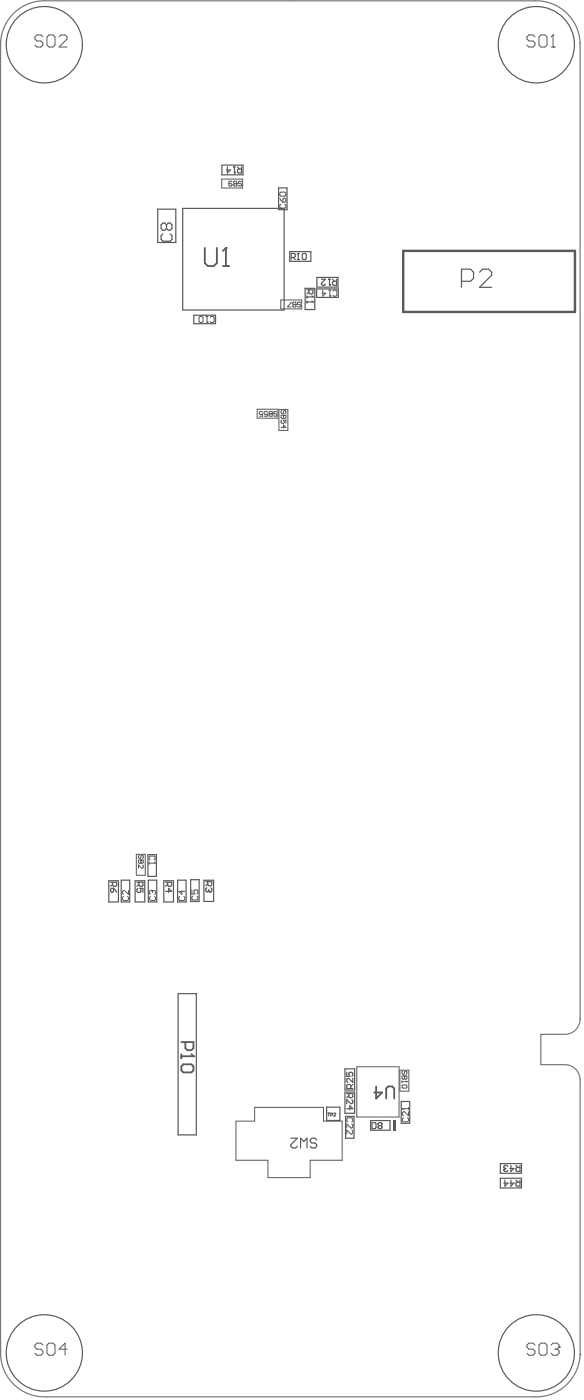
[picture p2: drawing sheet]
<svg xmlns="http://www.w3.org/2000/svg" width="160mm" height="385mm" viewBox="0 0 160 385" stroke-linecap="round" stroke-linejoin="round" font-family="sans-serif">
<g fill="none" stroke="#5a5a5a" stroke-width=".33">
<path d="M43.2 57.5h5v9.1h-5zM50.1 57.2h27.8v27.9h-27.8zM60.8 45.4h5.8v2.6h-5.8zM76.4 51.6h2.3v6h-2.3zM79.5 69.1h5.7v2.7h-5.7zM83.7 79.2h2.6v5.8h-2.6zM86.8 79.4h6v2.3h-6zM86.9 76.2h5.8v2.7h-5.8zM53.1 86.6h6v2.3h-6zM40.6 234.7h2.3v6h-2.3zM29.8 241.9h2.7v5.8h-2.7zM33.2 241.7h2.4v6h-2.4z"/>
<path d="M37.1 241.9h2.6v5.8h-2.6zM40.7 241.7h2.3v6h-2.3zM44.9 241.9h2.7v5.8h-2.7zM48.7 241.7h2.3v6h-2.3zM52.3 241.6h2.3v6h-2.3zM55.9 241.8h2.7v5.8h-2.7zM48.8 272.9h5v38.8h-5zM94.6 293.6h2.7v5.8h-2.7zM94.6 300h2.7v5.8h-2.7zM89.6 304.1h3.6v3.7h-3.6zM94.8 306.6h2.3v6h-2.3zM101.6 307.8h5.4v2.6h-5.4z"/>
<path d="M110 302.5h2.4v6h-2.4zM137.2 319.6h5.8v2.7h-5.8zM137.2 323.6h5.8v2.7h-5.8z"/>
</g>
<path d="M60.8 49.2h5.7v2.4h-5.7zM77 82.4h5.7v2.5h-5.7zM70.5 112.4h5.7v2.5h-5.7zM76.5 112.5h2.4v5.7h-2.4zM37.4 234.6h2.4v5.8h-2.4zM97.9 293h11.5v13.8h-11.5zM109.7 293.9h2.4v5.8h-2.4zM64.7 307.9h5.1v-3.7h18.9v3.7h5.1v10.8h-8.7v4.8h-11.6v-4.8h-8.8z" fill="none" stroke="#5a5a5a" stroke-width=".27"/>
<path d="M110.6 68.9h47.1v16.8h-47.1z" fill="none" stroke="#5a5a5a" stroke-width=".66"/>
<path d="M107.8 307.6h.6v2.8h-.6z" fill-rule="evenodd" fill="#5a5a5a"/>
<path d="M110.3 295.5h1.3v.7l-.2 .2-.5-.2-.4 .2-.2-.2zM110.3 296.9v.4M110.3 297.1h1.3M110.5 294.2l-.2 .2v.5l.2 .2 .4-.2v-.5l.3-.2 .4 .2v.5l-.2 .2M110.5 298h.9l.2 .2v.4l-.2 .3h-.9l-.2-.3v-.4zM110.9 295.5h.1M110.9 295.5v.7M111.4 296.9l.2 .2M111.6 297.1h.1" fill="none" stroke="#5a5a5a" stroke-width=".27"/>
<path d="M56.4 242.2h1.7v.8l-.3 .3h-.5l-.3-.3v-.8M57 242.7l-.6 .6M57.8 243.8l.3 .3v.6l-.6 .3" fill="none" stroke="#5a5a5a" stroke-width=".33"/>
<circle cx="57.5" cy="245" r=".17" fill="#5a5a5a"/>
<g fill="none" stroke="#5a5a5a" stroke-width=".33">
<path d="M84.2 79.6h1.6v.8l-.2 .3h-.6l-.3-.3v-.8M84.2 81.3v.5M84.2 81.5h1.6M84.7 80.2l-.5 .5M30.3 242.3h1.7v.9l-.3 .2h-.5l-.3-.2v-.9M30.6 244h.6v.8l-.3 .3-.6-.3v-.5zM30.9 242.9l-.6 .5M31.2 244l.8 1.1M37.6 242.3h1.6v.9l-.3 .2h-.5l-.3-.2v-.9M37.8 244l-.2 .3v.5l.2 .3h.6l.3-.3-.3-.8h.8v1.1M38.1 242.9l-.5 .5M45.4 242.3h1.7v.9l-.3 .2h-.6l-.2-.2v-.9"/>
<path d="M45.4 244.8h1.7l-.9-.8v1.1M46 242.9l-.6 .5M56.7 243.8l-.3 .3v.6l.3 .3 .6-.3M57.3 244.7l.2 .3M57.3 244.4v.3"/>
</g>
<g fill="none" stroke="#5a5a5a" stroke-width=".27">
<path d="M38 236.2h1.3v.7l-.2 .2-.5-.2-.4 .2-.2-.2zM38.2 234.9l-.2 .2v.5l.2 .2 .4-.2v-.5l.3-.2 .4 .2v.5l-.2 .2M38.6 236.2h.1M38.6 236.2v.7M39.1 237.6l.2 .2v.4l-.2 .3h-.2l-.9-.9v.9M89.9 305.7h.5M90.1 305.7v.9M90.7 306.3l.6-.2-.2-.4h-.4v.9M91.5 305.9l.2-.2 .4 .2-.6 .7h.6M110.4 304.5h.1M110.4 304.5h1.6M110.4 304.5l.2 .3"/>
<path d="M110.6 307l-.2 .3v.5l.2 .3h1.1l.3-.3v-.5l-.3-.3M112 305.3v1.2l-1.1-1.2-.5 .3v.6l.2 .3M112 304.2v.6"/>
</g>
<circle cx="85.8" cy="81.5" r=".17" fill="#5a5a5a"/>
<path d="M84.2 82.7v.5M84.2 82.9h1.6M85.6 81.3l.2 .2" fill="none" stroke="#5a5a5a" stroke-width=".33"/>
<circle cx="85.8" cy="82.9" r=".17" fill="#5a5a5a"/>
<path d="M85.6 82.7l.2 .2" fill="none" stroke="#5a5a5a" stroke-width=".33"/>
<g fill="none" stroke="#5a5a5a" stroke-width=".27">
<path d="M63.6 50l-.2-.2h-.4l-.3 .2v.9l.3 .2h.4l.2-.2-.2-.5h-.7M64.3 49.8h.7v1.3h-.7l-.2-.2 .2-.5-.2-.4zM64.3 50.4h.7M65 50.4h.1M66.3 50l-.2-.2h-.5l-.2 .4 .2 .2h.5l.2 .5-.2 .2h-.5l-.2-.2M76.7 54.4l.9 1.1M77 56.1l-.3 .3v.5l.3 .3h1.1l.3-.3v-.5l-.3-.3M77 52.8h1.1l.3 .2v.6l-.3 .3h-1.1l-.3-.3v-.6zM77.8 54.4l.6 .3v.6l-.3 .2h-.5v-.8zM77.1 114.1h1.3v.6l-.2 .2-.4-.2-.5 .2-.2-.2zM77.1 117.4h1.3l-.6-.7v.9M77.3 112.7l-.2 .3v.4l.2 .2 .5-.2v-.4l.2-.3 .4 .3v.4l-.2 .2"/>
<path d="M77.3 115.4l-.2 .2v.5l.2 .2h.5l.2-.2-.2-.7h.6v.9M77.8 114.1h.1M77.8 114.1v.6"/>
</g>
<path d="M49.7 286.2h3.3v1.7l-.5 .5h-1.1l-.6-.5v-1.7M49.7 289.6v1.1M49.7 290.1h3.3" fill="none" stroke="#5a5a5a" stroke-width=".5"/>
<circle cx="53" cy="290.1" r=".25" fill="#5a5a5a"/>
<path d="M50.3 292.3h2.2l.5 .6v1.1l-.5 .5h-2.2l-.6-.5v-1.1zM52.5 289.6l.5 .5" fill="none" stroke="#5a5a5a" stroke-width=".5"/>
<g fill="none" stroke="#5a5a5a" stroke-width=".27">
<path d="M146.7 10.1l-.5-.5h-1.1l-.6 .5v.6l.6 .6h1.1l.5 .5v.6l-.5 .5h-1.1l-.6-.5M148.4 9.6h1.1l.5 .5v2.3l-.5 .5h-1.1l-.6-.5v-2.3zM151.1 12.9h1.1M151.7 9.6h.1M151.7 9.6v3.3M151.7 9.6l-.6 .5M88.5 79.7v1.7l.9-.9h-1.2M90.2 79.7h.5M90.5 79.7v1.7M91.3 80l.3-.3h.5l.3 .3v1.1l-.3 .3h-.5l-.3-.3M54.9 86.9h.5l.3 .3v1.1l-.3 .3h-.5l-.3-.3v-1.1zM56.5 86.9h.6"/>
<path d="M56.8 88.6h.1M56.8 86.9v1.7M57.1 88.3l-.3 .3M57.6 87.2l.3-.3h.5l.3 .3v1.1l-.3 .3h-.5l-.3-.3M90.5 81.4h.1M90.7 81.1l-.2 .3M72 113.2l-.2-.2h-.5l-.2 .2v.5l.2 .2 .7-.2v.6h-.9M73.3 113.2l-.2-.2h-.4l-.3 .2v.5l.3 .2 .6-.2v.6h-.9M74 113h.7v1.3h-.7l-.2-.2 .2-.4-.2-.5zM74 113.7h.7M74.7 113.7h.1M76 113.2l-.2-.2h-.5l-.2 .4 .2 .3h.5l.2 .4-.2 .2h-.5l-.2-.2"/>
<path d="M49.3 246.2l-.3 .3v.6l.3 .2h1.1l.3-.2v-.6l-.3-.3M49.9 244.6v1.1l-.9-.9h1.7M52.6 244.4v1.1h.8l-.2-.5 .2-.6h.6l.3 .3v.6l-.3 .2M52.9 246.1l-.3 .3v.5l.3 .3h1.1l.3-.3v-.5l-.3-.3M95.4 308.1l-.3-.2v-.6l.3-.3h1.1l.3 .3v.6l-.3 .2M96.5 308.7l.3 .3v.5l-.3 .3h-.3l-1.1-1.1v1.1M96.5 310.4l.3 .2v.6l-.3 .3h-.3l-1.1-1.1v1.1M146.7 369.5l-.5-.6h-1.1l-.6 .6v.5l.6 .6h1.1l.5 .5v.6l-.5 .5h-1.1l-.6-.5M148.4 368.9h1.1l.5 .6v2.2l-.5 .5h-1.1l-.6-.5v-2.2zM151.1 369.5l.6-.6h1.1l.5 .6v.5M152.2 370.6h.6M152.8 370.6l.5 .5v.6l-.5 .5h-1.1l-.6-.5"/>
<path d="M153.3 370h.1M153.3 370l-.5 .6"/>
</g>
<g fill="none" stroke="#5a5a5a" stroke-width=".33">
<path d="M64 45.9h.6M64.3 45.9v1.6M65.1 45.9l.6 .5M66.2 45.9v1.6h-.8l-.3-.3v-.5l.3-.3h.8M44.7 64.3l-.5 .5v1l.5 .5h2l.5-.5v-1l-.5-.5M45.7 61.8l-.5-.5h-.5l-.5 .5v1l.5 .5h.5l.5-.5M45.7 61.8l.5-.5h.5l.5 .5v1l-.5 .5h-.5l-.5-.5M45.7 61.8v1M95.1 294.5v1.1h.8l-.2-.5 .2-.6h.6l.3 .3v.6l-.3 .2M96.2 299v-.9l-.3-.2h-.5l-.3 .2v.9h1.7M96.8 296.2v1.1l-1.1-1.1-.6 .3v.5l.3 .3M96.8 297.9l-.6 .5"/>
<path d="M95.1 300.4h1.7v.8l-.3 .3h-.6l-.2-.3v-.8M95.1 304.5h1.7l-.9-.8v1.1M95.7 300.9l-.6 .6M96.5 302l.3 .3v.6l-.3 .2h-.3l-1.1-1.1v1.1M102 308.3h.9l.2 .3v1.1l-.2 .3h-.9zM104 309.2l-.3 .2 .3 .6h.5l.3-.3-.3-.5M104 309.2l-.3-.3 .3-.6h.5l.3 .3-.3 .6M104 309.2h.5M138.5 324.1v1.7l.8-.8h-1.1M140.1 324.1v1.7l.8-.8h-1.1M141.5 324.1l.5 .6M142.6 324.1v1.7h-.8l-.3-.3v-.5l.3-.3h.8"/>
</g>
<circle cx="64.3" cy="47.5" r=".17" fill="#5a5a5a"/>
<path d="M62.4 45.9v1.6l.8-.8h-1.1M64.6 47.2l-.3 .3M138.2 321.2l.3 .6h.5l.3-.3M140.1 320.1v1.7l.8-.9h-1.1M141.5 320.1l.5 .6M142.6 320.1v1.7h-.8l-.3-.3v-.6l.3-.2h.8" fill="none" stroke="#5a5a5a" stroke-width=".33"/>
<path d="M11.8 10.1l-.6-.5h-1.1l-.5 .5v.6l.5 .6h1.1l.6 .5v.6l-.6 .5h-1.1l-.5-.5M13.4 9.6h1.1l.6 .5v2.3l-.6 .5h-1.1l-.5-.5v-2.3zM16.2 10.1l.5-.5h1.1l.6 .5v.6l-2.2 2.2h2.2M40.9 236.8v.5M40.9 237.1h1.7M41.2 236.2l-.3-.2v-.6l.3-.3h1.1l.3 .3v.6l-.3 .2M42.3 236.8l.3 .3M42.6 237.1h.1M11.8 369.5l-.6-.6h-1.1l-.5 .6v.5l.5 .6h1.1l.6 .5v.6l-.6 .5h-1.1l-.5-.5M13.4 368.9h1.1l.6 .6v2.2l-.6 .5h-1.1l-.5-.5v-2.2zM18.4 370.6h-2.2l1.6-1.7v3.3" fill="none" stroke="#5a5a5a" stroke-width=".27"/>
<circle cx="138.2" cy="321.2" r=".17" fill="#5a5a5a"/>
<path d="M79.9 70.7h.8l.3-.3v-.5l-.3-.3h-.8v1.7M80.4 70.7l.6 .6M81.5 71.3h.6M81.8 69.6v1.7M79.8 312.6h1.7l-1.7 1.8v.4l.4 .5h.9l.4-.5M82.4 315.3v-2.7l.9 .9 .9-.9v2.7M86.8 313.1l-.4-.5h-.9l-.4 .5v.4l.4 .5h.9l.4 .4v.4l-.4 .5h-.9l-.4-.5M138.5 320.9l-.3 .3M138.5 320.9h.2M139.3 320.4l-.3-.3h-.5l-.3 .3 .3 .5" fill="none" stroke="#5a5a5a" stroke-width=".33"/>
<path d="M79.8 83v.2l-.9 .9v.2h.9M80.5 83h.6v1.3h-.6l-.2-.2 .2-.4-.2-.5zM80.5 83.7h.6M81.1 83.7h.1M82.5 83.2l-.3-.2h-.4l-.2 .4 .2 .3h.4l.3 .4-.3 .2h-.4l-.2-.2" fill="none" stroke="#5a5a5a" stroke-width=".27"/>
<circle cx="81.8" cy="69.6" r=".17" fill="#5a5a5a"/>
<path d="M81.8 69.6l-.3 .3M83.2 69.6h.5l.3 .3v1.1l-.3 .3h-.5l-.3-.3v-1.1zM90.1 76.7h.5M90.4 76.7v1.7M91.2 76.7l.5 .6M92.3 76.7v1.7h-.8l-.3-.3v-.6l.3-.2h.8" fill="none" stroke="#5a5a5a" stroke-width=".33"/>
<circle cx="90.4" cy="78.4" r=".17" fill="#5a5a5a"/>
<path d="M88.2 76.7h1.1l-1.1 1.1 .2 .6h.6l.3-.3M90.6 78.1l-.2 .3" fill="none" stroke="#5a5a5a" stroke-width=".33"/>
<path d="M56.2 68.1v4.1l.8 .9h1.6l.9-.9v-4.1M61.1 73.1h1.7M62 68.1v5" fill="none" stroke="#5a5a5a" stroke-width=".5"/>
<circle cx="62" cy="68.1" r=".25" fill="#5a5a5a"/>
<path d="M62 68.1l-.9 .8M103.2 298.4v3.3l1.6-1.6h-2.2M105.9 301.7v-2.7l.6-.6h1.1l.5 .6v2.7" fill="none" stroke="#5a5a5a" stroke-width=".5"/>
<path d="M33.9 246.2l-.3 .3v.6l.3 .2h1.1l.2-.2v-.6l-.2-.3M35.2 244.6v1.1l-1.1-1.1-.5 .2v.6l.3 .3M41.3 246.2l-.3 .3v.6l.3 .2h1.1l.3-.2v-.6l-.3-.3M41.5 244.6h.1M41.5 244.6l-.5 .2v.6l.3 .3M41.5 244.6l.3 .2M41.8 244.8l.3-.2 .6 .2v.6l-.3 .3M41.8 244.8v.3" fill="none" stroke="#5a5a5a" stroke-width=".27"/>
<g fill="none" stroke="#5a5a5a" stroke-width=".33">
<path d="M126.6 77.3h2.4l.9-.9v-1.6l-.9-.9h-2.4v5M131.5 74.8l.9-.9h1.6l.8 .9v.8l-3.3 3.3h3.3"/>
<circle cx="12.1" cy="12.3" r="10.5"/>
<circle cx="147.1" cy="12.3" r="10.5"/>
<circle cx="12.1" cy="371.6" r="10.5"/>
<circle cx="147.1" cy="371.6" r="10.5"/>
</g>
<circle cx="159.1" cy="372" r=".17" fill="#787878"/>
<path d="M159.1 11.9a12 12 0 0 0-12.4-11.7h-134.1a12 12 0 0 0-12.4 11.7v360.1a12 12 0 0 0 12.4 11.7h134.1a12 12 0 0 0 12.4-11.7v-75.4a4.2 4.2 0 0 0-4.2-4.2h-6.6v-8.3h6.6a4.2 4.2 0 0 0 4.2-4.2M159.1 11.9h.1M159.1 11.9v268M159.1 279.9h.1" fill="none" stroke="#787878" stroke-width=".33"/>
</svg>
